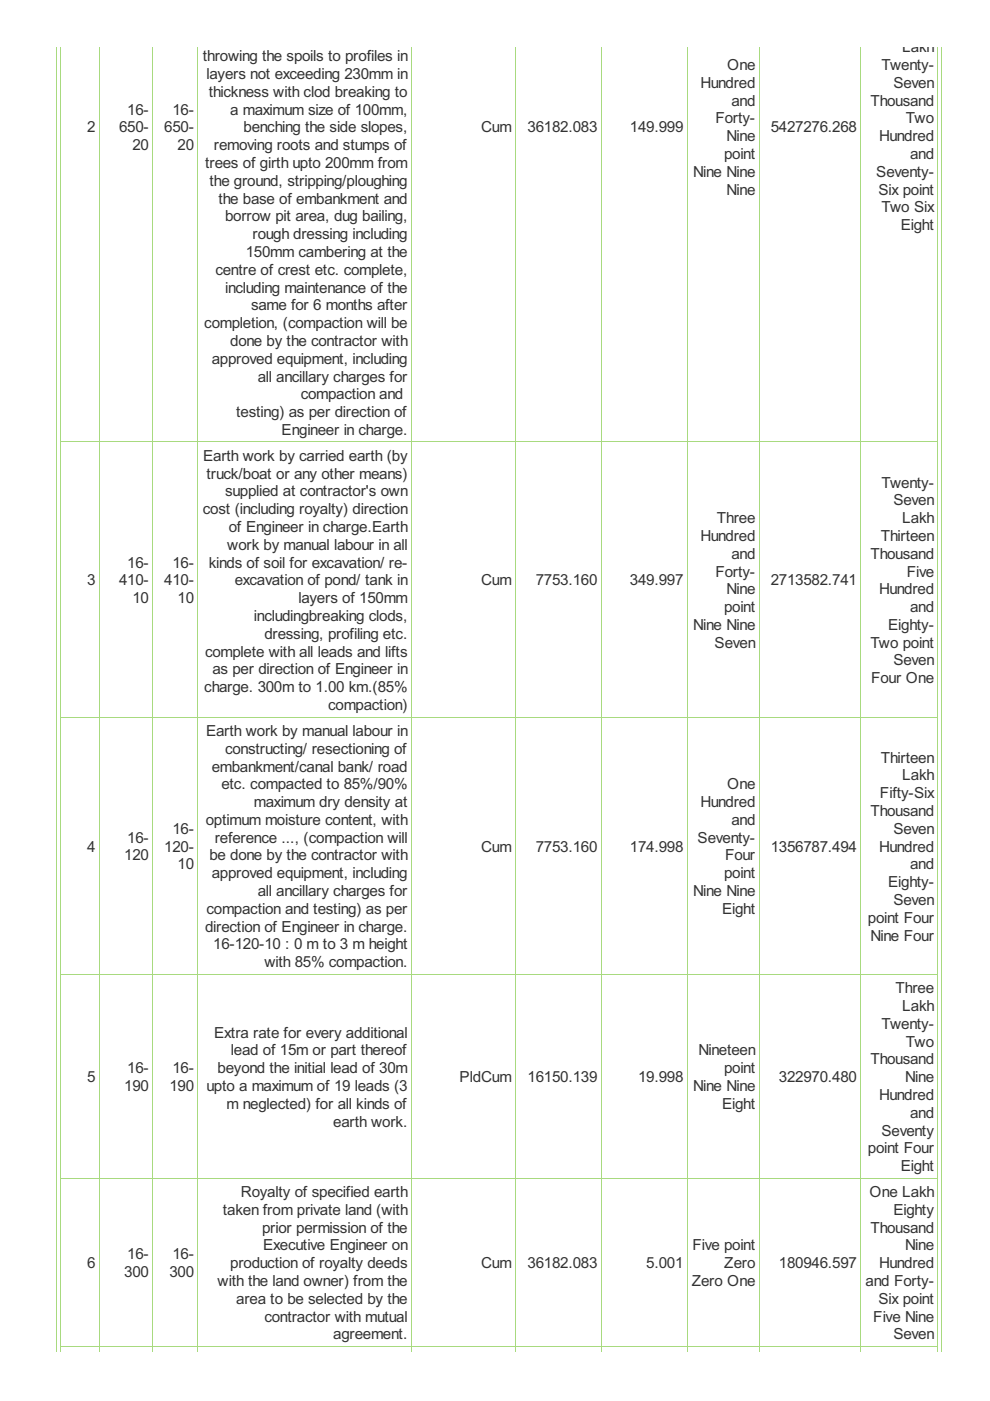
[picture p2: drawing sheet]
<svg xmlns="http://www.w3.org/2000/svg" width="210mm" height="297mm" viewBox="0 0 210 297" stroke-linecap="round" stroke-linejoin="round" font-family="sans-serif">
<defs><g id="words">
<g font-size="3.6" fill="#333">
<text x="191.3" y="11.1">Lakh</text>
<text x="43" y="13">throwing the spoils to profiles in</text>
<text x="43.8" y="16.8">layers not exceeding 230mm in</text>
<text x="154.2" y="14.9">One</text>
<text x="186.9" y="14.9">Twenty-</text>
<text x="44.3" y="20.5">thickness with clod breaking to</text>
<text x="148.5" y="18.6">Hundred</text>
<text x="155.1" y="22.4">and</text>
<text x="184.5" y="22.4">Thousand</text>
<text x="189.4" y="18.6">Seven</text>
<text x="18.5" y="28.1">2</text>
<text x="25.2" y="28.1">650-</text>
<text x="27" y="24.3">16-</text>
<text x="34.8" y="28.1">650-</text>
<text x="36.6" y="24.3">16-</text>
<text x="48.8" y="24.3">a maximum size of 100mm,</text>
<text x="51.6" y="28.1">benching the side slopes,</text>
<text x="102" y="28.1">Cum</text>
<text x="111.9" y="28.1">36182.083</text>
<text x="133.5" y="28.1">149.999</text>
<text x="151.7" y="26.2">Forty-</text>
<text x="154" y="30">Nine</text>
<text x="163.4" y="28.1">5427276.268</text>
<text x="186.4" y="30">Hundred</text>
<text x="192.1" y="26.2">Two</text>
<text x="28.1" y="31.8">20</text>
<text x="37.7" y="31.8">20</text>
<text x="43.5" y="35.6">trees of girth upto 200mm from</text>
<text x="45.4" y="31.8">removing roots and stumps of</text>
<text x="153.5" y="33.7">point</text>
<text x="193" y="33.7">and</text>
<text x="44.4" y="39.4">the ground, stripping/ploughing</text>
<text x="147" y="37.5">Nine Nine</text>
<text x="154" y="41.3">Nine</text>
<text x="185.8" y="37.5">Seventy-</text>
<text x="186.3" y="41.3">Six point</text>
<text x="46.3" y="43.2">the base of embankment and</text>
<text x="47.7" y="46.9">borrow pit area, dug bailing,</text>
<text x="186.9" y="45">Two Six</text>
<text x="53.5" y="50.7">rough dressing including</text>
<text x="191" y="48.8">Eight</text>
<text x="45.7" y="58.3">centre of crest etc. complete,</text>
<text x="52.1" y="54.5">150mm cambering at the</text>
<text x="47.7" y="62">including maintenance of the</text>
<text x="53.2" y="65.8">same for 6 months after</text>
<text x="43.3" y="69.6">completion, (compaction will be</text>
<text x="44.9" y="77.1">approved equipment, including</text>
<text x="48.8" y="73.3">done by the contractor with</text>
<text x="54.6" y="80.9">all ancillary charges for</text>
<text x="50.1" y="88.4">testing) as per direction of</text>
<text x="63.8" y="84.7">compaction and</text>
<text x="59.7" y="92.2">Engineer in charge.</text>
<text x="43.1" y="97.7">Earth work by carried earth (by</text>
<text x="43.8" y="101.5">truck/boat or any other means)</text>
<text x="47.7" y="105.3">supplied at contractor's own</text>
<text x="186.9" y="103.4">Twenty-</text>
<text x="189.4" y="107.1">Seven</text>
<text x="43" y="109">cost (including royalty) direction</text>
<text x="48.5" y="112.8">of Engineer in charge.Earth</text>
<text x="152" y="110.9">Three</text>
<text x="191.3" y="110.9">Lakh</text>
<text x="48.2" y="116.6">work by manual labour in all</text>
<text x="148.5" y="114.7">Hundred</text>
<text x="155.1" y="118.5">and</text>
<text x="184.5" y="118.5">Thousand</text>
<text x="186.7" y="114.7">Thirteen</text>
<text x="18.5" y="124.1">3</text>
<text x="25.2" y="124.1">410-</text>
<text x="27" y="120.3">16-</text>
<text x="34.8" y="124.1">410-</text>
<text x="36.6" y="120.3">16-</text>
<text x="44.3" y="120.3">kinds of soil for excavation/ re-</text>
<text x="49.8" y="124.1">excavation of pond/ tank in</text>
<text x="102" y="124.1">Cum</text>
<text x="113.6" y="124.1">7753.160</text>
<text x="133.5" y="124.1">349.997</text>
<text x="151.7" y="122.2">Forty-</text>
<text x="163.4" y="124.1">2713582.741</text>
<text x="192.2" y="122.2">Five</text>
<text x="28.1" y="127.9">10</text>
<text x="37.7" y="127.9">10</text>
<text x="53.8" y="131.7">includingbreaking clods,</text>
<text x="63.3" y="127.9">layers of 150mm</text>
<text x="153.5" y="129.8">point</text>
<text x="154" y="126">Nine</text>
<text x="186.4" y="126">Hundred</text>
<text x="193" y="129.8">and</text>
<text x="56" y="135.4">dressing, profiling etc.</text>
<text x="147" y="133.5">Nine Nine</text>
<text x="151.5" y="137.3">Seven</text>
<text x="184.5" y="137.3">Two point</text>
<text x="188.3" y="133.5">Eighty-</text>
<text x="43.5" y="139.2">complete with all leads and lifts</text>
<text x="45" y="143">as per direction of Engineer in</text>
<text x="189.4" y="141.1">Seven</text>
<text x="43.3" y="146.8">charge. 300m to 1.00 km.(85%</text>
<text x="184.7" y="144.9">Four One</text>
<text x="69.6" y="150.5">compaction)</text>
<text x="43.7" y="156">Earth work by manual labour in</text>
<text x="47.7" y="159.8">constructing/ resectioning of</text>
<text x="186.7" y="161.7">Thirteen</text>
<text x="44.9" y="163.6">embankment/canal bank/ road</text>
<text x="46.9" y="167.3">etc. compacted to 85%/90%</text>
<text x="154.2" y="167.3">One</text>
<text x="191.3" y="165.5">Lakh</text>
<text x="53.8" y="171.1">maximum dry density at</text>
<text x="148.5" y="171.1">Hundred</text>
<text x="184.5" y="173">Thousand</text>
<text x="186.6" y="169.2">Fifty-Six</text>
<text x="27" y="178.7">16-</text>
<text x="36.6" y="176.8">16-</text>
<text x="43.6" y="174.9">optimum moisture content, with</text>
<text x="45.5" y="178.7">reference ..., (compaction will</text>
<text x="147.9" y="178.7">Seventy-</text>
<text x="155.1" y="174.9">and</text>
<text x="189.4" y="176.8">Seven</text>
<text x="18.5" y="180.6">4</text>
<text x="26.3" y="182.4">120</text>
<text x="34.8" y="180.6">120-</text>
<text x="37.7" y="184.3">10</text>
<text x="44.4" y="182.4">be done by the contractor with</text>
<text x="102" y="180.6">Cum</text>
<text x="113.6" y="180.6">7753.160</text>
<text x="133.5" y="180.6">174.998</text>
<text x="153.7" y="182.4">Four</text>
<text x="163.4" y="180.6">1356787.494</text>
<text x="186.4" y="180.6">Hundred</text>
<text x="193" y="184.3">and</text>
<text x="44.9" y="186.2">approved equipment, including</text>
<text x="54.6" y="190">all ancillary charges for</text>
<text x="147" y="190">Nine Nine</text>
<text x="153.5" y="186.2">point</text>
<text x="188.3" y="188.1">Eighty-</text>
<text x="189.4" y="191.9">Seven</text>
<text x="43.5" y="197.5">direction of Engineer in charge.</text>
<text x="43.8" y="193.8">compaction and testing) as per</text>
<text x="153.1" y="193.8">Eight</text>
<text x="184" y="195.6">point Four</text>
<text x="45.2" y="201.3">16-120-10 : 0 m to 3 m height</text>
<text x="184.5" y="199.4">Nine Four</text>
<text x="56" y="205.1">with 85% compaction.</text>
<text x="189.9" y="210.6">Three</text>
<text x="191.3" y="214.3">Lakh</text>
<text x="45.4" y="220">Extra rate for every additional</text>
<text x="186.9" y="218.1">Twenty-</text>
<text x="192.1" y="221.9">Two</text>
<text x="27" y="227.6">16-</text>
<text x="36.6" y="227.6">16-</text>
<text x="46.1" y="227.6">beyond the initial lead of 30m</text>
<text x="49" y="223.8">lead of 15m or part thereof</text>
<text x="148.1" y="223.8">Nineteen</text>
<text x="153.5" y="227.6">point</text>
<text x="184.5" y="225.7">Thousand</text>
<text x="18.5" y="229.4">5</text>
<text x="26.3" y="231.3">190</text>
<text x="35.9" y="231.3">190</text>
<text x="43.8" y="231.3">upto a maximum of 19 leads (3</text>
<text x="97.4" y="229.4">PldCum</text>
<text x="111.9" y="229.4">16150.139</text>
<text x="135.3" y="229.4">19.998</text>
<text x="147" y="231.3">Nine Nine</text>
<text x="165.1" y="229.4">322970.480</text>
<text x="186.4" y="233.2">Hundred</text>
<text x="191.9" y="229.4">Nine</text>
<text x="48" y="235.1">m neglected) for all kinds of</text>
<text x="70.7" y="238.9">earth work.</text>
<text x="153.1" y="235.1">Eight</text>
<text x="193" y="237">and</text>
<text x="184" y="244.5">point Four</text>
<text x="186.9" y="240.8">Seventy</text>
<text x="191" y="248.3">Eight</text>
<text x="47.2" y="257.6">taken from private land (with</text>
<text x="51.1" y="253.8">Royalty of specified earth</text>
<text x="184.4" y="253.8">One Lakh</text>
<text x="189.4" y="257.6">Eighty</text>
<text x="55.6" y="261.4">prior permission of the</text>
<text x="184.5" y="261.4">Thousand</text>
<text x="18.5" y="268.9">6</text>
<text x="27" y="267">16-</text>
<text x="36.6" y="267">16-</text>
<text x="48.8" y="268.9">production of royalty deeds</text>
<text x="55.8" y="265.1">Executive Engineer on</text>
<text x="102" y="268.9">Cum</text>
<text x="111.9" y="268.9">36182.083</text>
<text x="137" y="268.9">5.001</text>
<text x="146.8" y="265.1">Five point</text>
<text x="153.6" y="268.9">Zero</text>
<text x="165.1" y="268.9">180946.597</text>
<text x="186.4" y="268.9">Hundred</text>
<text x="191.9" y="265.1">Nine</text>
<text x="26.3" y="270.8">300</text>
<text x="35.9" y="270.8">300</text>
<text x="46.1" y="272.7">with the land owner) from the</text>
<text x="146.6" y="272.7">Zero One</text>
<text x="183.5" y="272.7">and Forty-</text>
<text x="50.1" y="276.4">area to be selected by the</text>
<text x="56" y="280.2">contractor with mutual</text>
<text x="185.2" y="280.2">Five Nine</text>
<text x="186.3" y="276.4">Six point</text>
<text x="70.7" y="284">agreement.</text>
<text x="189.4" y="284">Seven</text>
</g>
</g></defs>
<g fill="none" stroke="#a8da7f" stroke-width=".21">
<path d="M12.9 9.9v275.7M21.1 9.9v275.7M32.4 9.9v275.7M42 9.9v275.7M87.3 9.9v275.7M109.3 9.9v275.7M127.5 9.9v275.7M145.7 9.9v275.7M161 9.9v275.7M182.5 9.9v275.7M198.9 9.9v275.7M12.8 93.7h186.1"/>
<path d="M12.8 152h186.1M12.8 206.6h186.1M12.8 249.8h186.1M12.8 285.5h186.1"/>
</g>
<g fill="#a8da7f">
<path d="M12.8 285.4h.2v1.2h-.2z"/>
<path d="M21 285.4h.2v1.2h-.2z"/>
</g>
<path d="M21 285.5h11.5" fill="none" stroke="#a8da7f" stroke-width=".21"/>
<g fill="#a8da7f">
<path d="M21 285.4h.2v1.2h-.2z"/>
<path d="M32.3 285.4h.2v1.2h-.2z"/>
</g>
<path d="M32.3 285.5h9.8" fill="none" stroke="#a8da7f" stroke-width=".21"/>
<g fill="#a8da7f">
<path d="M32.3 285.4h.2v1.2h-.2z"/>
<path d="M41.9 285.4h.2v1.2h-.2z"/>
</g>
<path d="M41.9 285.5h45.4" fill="none" stroke="#a8da7f" stroke-width=".21"/>
<g fill="#a8da7f">
<path d="M41.9 285.4h.2v1.2h-.2z"/>
<path d="M87.2 285.4h.1v1.2h-.1z"/>
</g>
<path d="M87.2 285.5h22.1" fill="none" stroke="#a8da7f" stroke-width=".21"/>
<g fill="#a8da7f">
<path d="M87.2 285.4h.1v1.2h-.1z"/>
<path d="M109.2 285.4h.1v1.2h-.1z"/>
</g>
<path d="M109.2 285.5h18.4" fill="none" stroke="#a8da7f" stroke-width=".21"/>
<g fill="#a8da7f">
<path d="M109.2 285.4h.1v1.2h-.1z"/>
<path d="M127.4 285.4h.2v1.2h-.2z"/>
</g>
<path d="M127.4 285.5h18.4" fill="none" stroke="#a8da7f" stroke-width=".21"/>
<g fill="#a8da7f">
<path d="M127.4 285.4h.2v1.2h-.2z"/>
<path d="M145.7 285.4h.1v1.2h-.1z"/>
</g>
<path d="M145.7 285.5h15.4" fill="none" stroke="#a8da7f" stroke-width=".21"/>
<g fill="#a8da7f">
<path d="M145.7 285.4h.1v1.2h-.1z"/>
<path d="M160.9 285.4h.2v1.2h-.2z"/>
</g>
<path d="M160.9 285.5h21.7" fill="none" stroke="#a8da7f" stroke-width=".21"/>
<g fill="#a8da7f">
<path d="M160.9 285.4h.2v1.2h-.2z"/>
<path d="M182.4 285.4h.2v1.2h-.2z"/>
</g>
<path d="M182.4 285.5h16.5" fill="none" stroke="#a8da7f" stroke-width=".21"/>
<g fill="#a8da7f">
<path d="M182.4 285.4h.2v1.2h-.2z"/>
<path d="M198.8 285.4h.1v1.2h-.1z"/>
</g>
<path d="M12 9.9v276.7M199.7 9.9v276.7" fill="none" stroke="#a8da7f" stroke-width=".21"/>
<use href="#words"/>
</svg>
